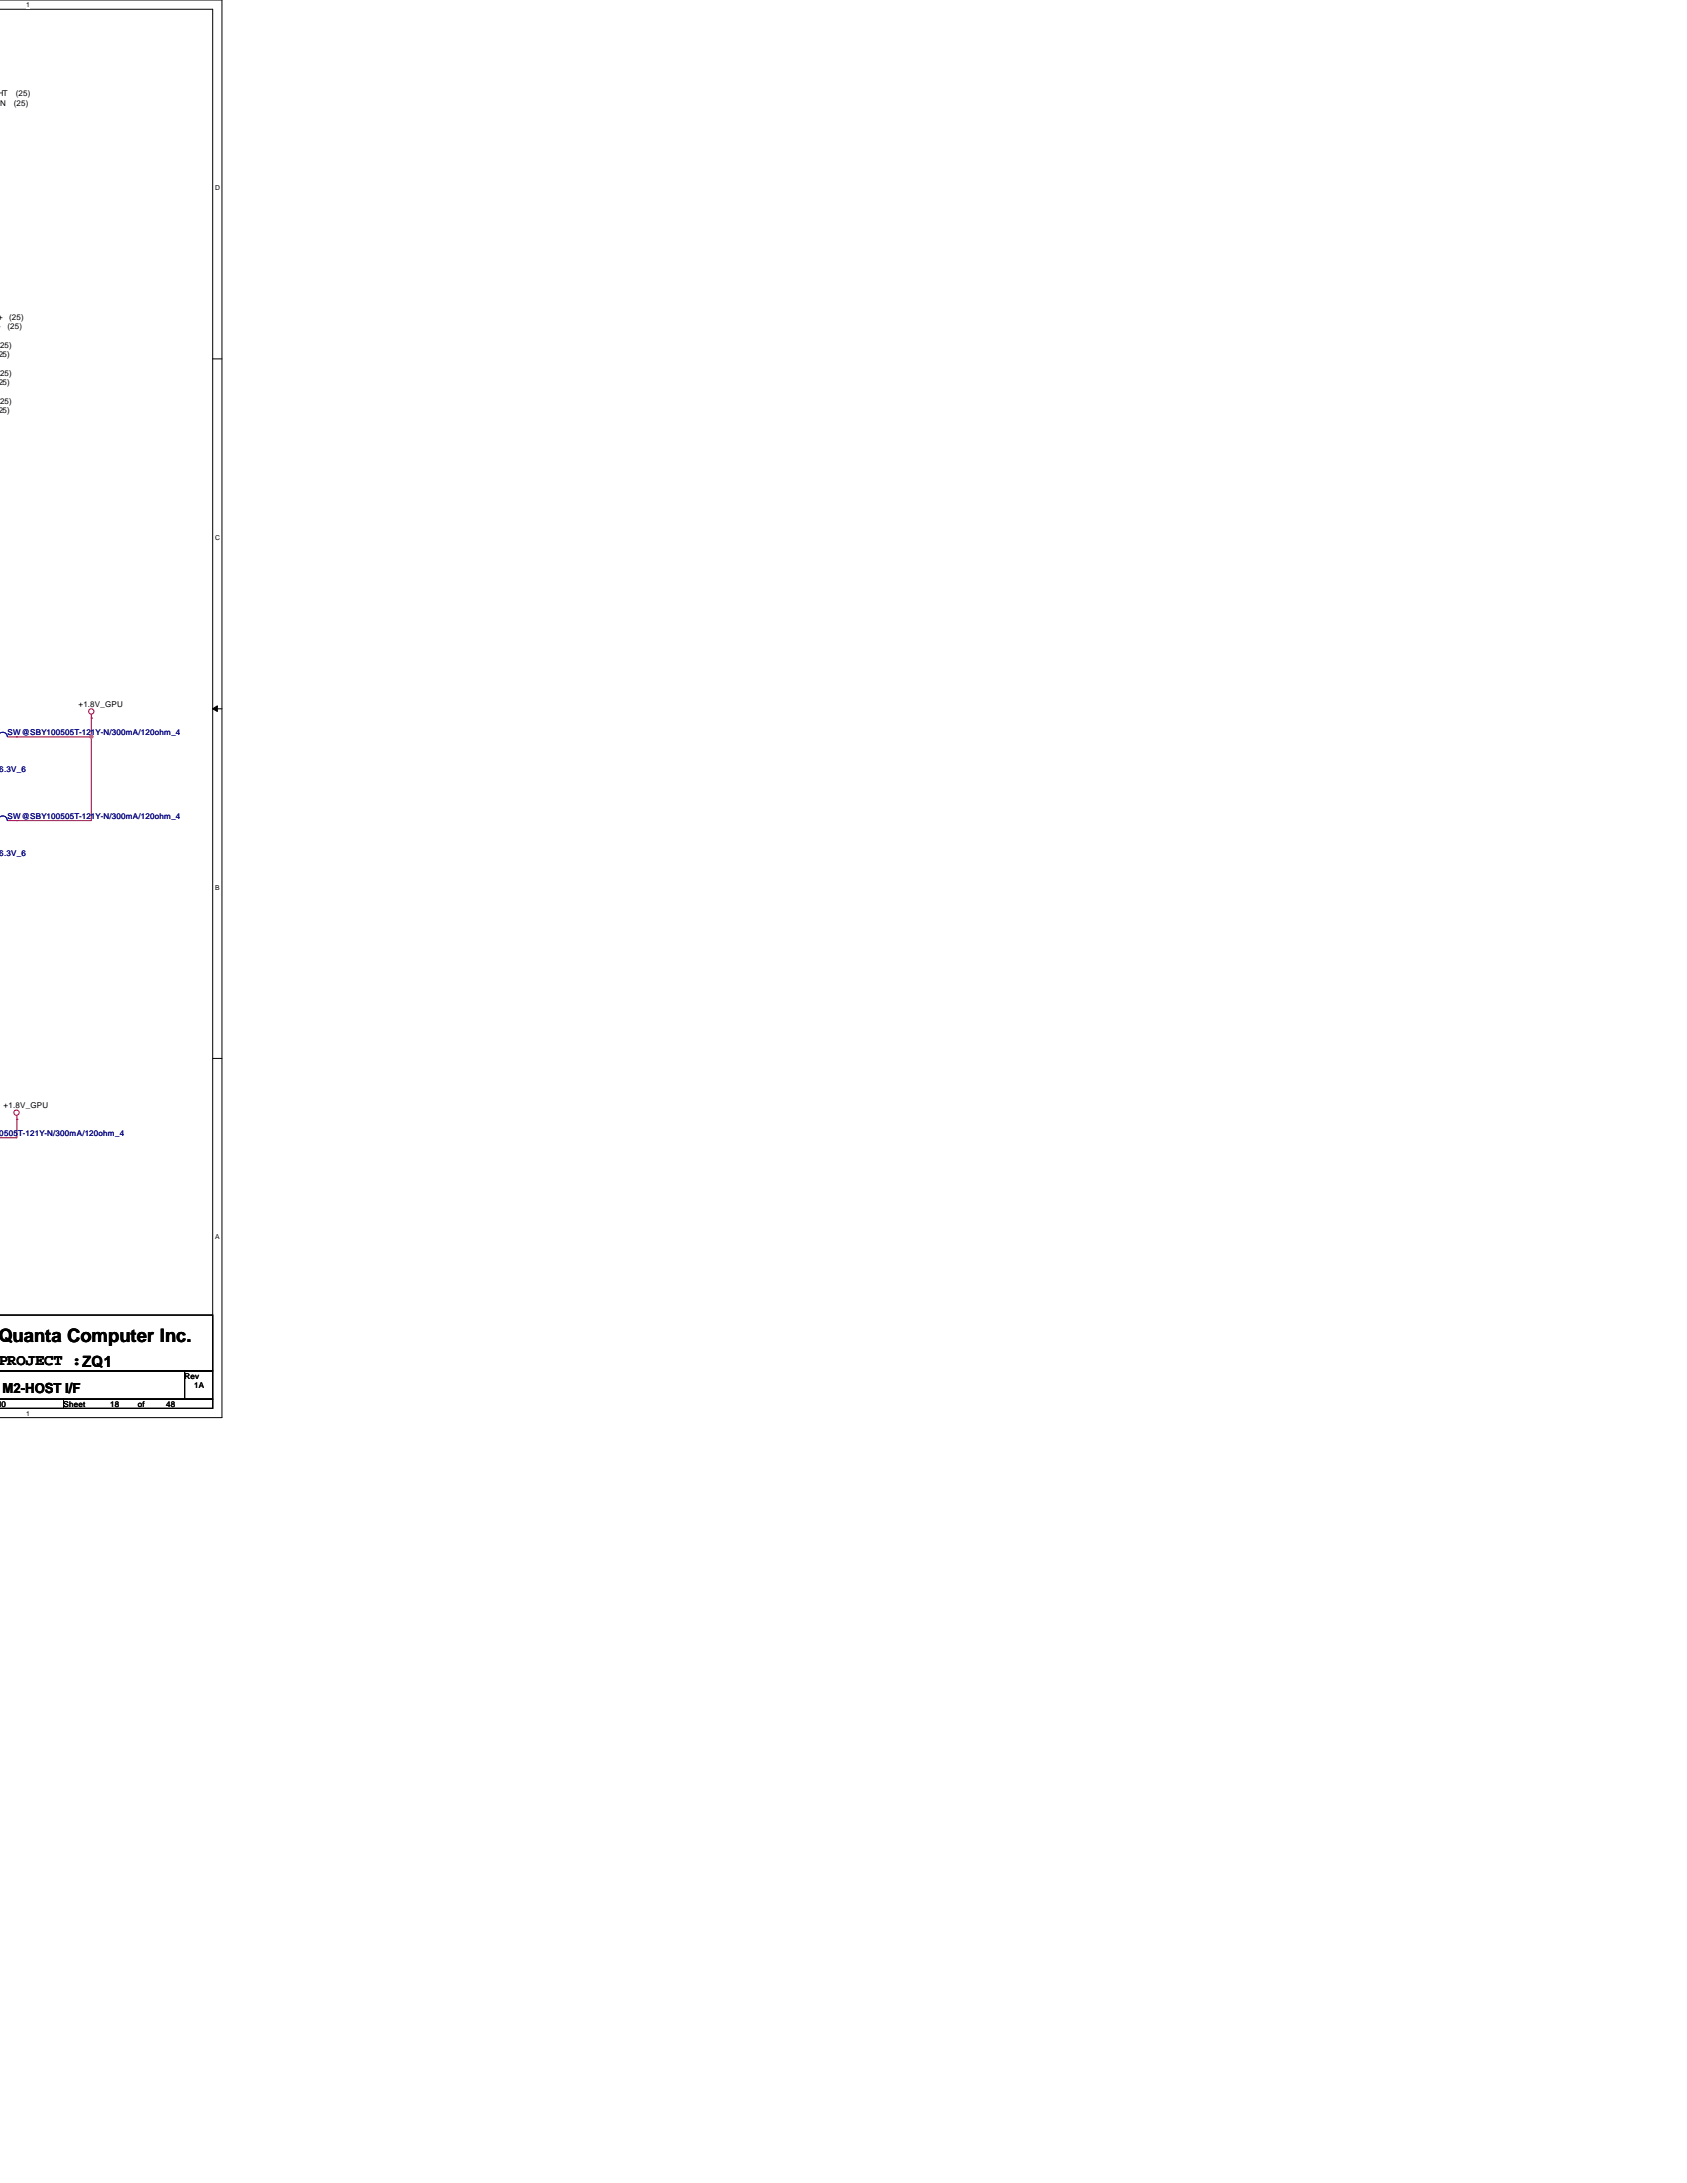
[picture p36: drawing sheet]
<svg xmlns="http://www.w3.org/2000/svg" width="216mm" height="279mm" viewBox="0 0 216 279" stroke-linecap="round" stroke-linejoin="round" font-family="sans-serif">
<defs><g id="words">
<text font-size="2.4" x="-.3" y="171.7">Quanta Computer Inc.</text>
<text font-size="2" x="-.3" y="174.8">PROJECT :ZQ1</text>
<text font-size="1.8" x=".3" y="178.3">M2-HOST I/F</text>
<g font-size="1">
<text x="-.7" y="13.5">EN</text>
<text x="-.4" y="12.3">HT</text>
<text x="1.8" y="13.5">(25)</text>
<text x="2" y="12.3">(25)</text>
<text x="-.8" y="41">T+</text>
<text x="1.2" y="41">(25)</text>
<text x="-.8" y="42.2">T-</text>
<text x="-.6" y="45.7">(25)</text>
<text x="-.3" y="44.5">(25)</text>
<text x="1" y="42.2">(25)</text>
<text x="-.6" y="49.3">(25)</text>
<text x="-.6" y="52.9">(25)</text>
<text x="-.3" y="48.1">(25)</text>
<text x="-.3" y="51.7">(25)</text>
<text x="10" y="90.5">+1.8V_GPU</text>
<text x=".5" y="141.8">+1.8V_GPU</text>
<text x="23.6" y="176.4">Rev</text>
<text x="24.8" y="177.6">1A</text>
<text x="-1" y="180">010</text>
<text x="8.1" y="180">Sheet</text>
<text x="14.1" y="180">18</text>
<text x="17.7" y="180">of</text>
<text x="21.3" y="180">48</text>
</g>
<g font-size="1" fill="#000080">
<text x="1" y="94.1">SW@SBY100505T-121Y-N/300mA/120ohm_4</text>
<text x="-.9" y="98.8">u/6.3V_6</text>
<text x="1" y="104.8">SW@SBY100505T-121Y-N/300mA/120ohm_4</text>
<text x="-.9" y="109.6">u/6.3V_6</text>
<text x="-.6" y="145.4">00505T-121Y-N/300mA/120ohm_4</text>
</g>
<g font-size=".9">
<text x="3.3" y=".9">1</text>
<text x="27.5" y="24.3">D</text>
<text x="27.5" y="69.1">C</text>
<text x="27.5" y="113.9">B</text>
<text x="27.5" y="158.6">A</text>
<text x="3.3" y="181.2">1</text>
</g>
</g></defs>
<path d="M-.1 0h28.5v181.4h-28.5M-.1 1.2h27.3v179.1h-27.3" fill="none" stroke="#000" stroke-width=".13"/>
<g fill="#fff">
<path d="M3.3 .1h.5v1h-.5z"/>
<path d="M3.3 180.4h.5v1h-.5z"/>
<path d="M27.5 23.5h.6v1h-.6z"/>
<path d="M27.5 68.3h.6v1h-.6z"/>
</g>
<path d="M27.2 45.9h1.2" fill="none" stroke="#000" stroke-width=".13"/>
<path d="M27.5 113.1h.6v.9h-.6z" fill="#fff"/>
<path d="M27.2 90.7l.6-.4v.8zM27.2 90.7h1.2" fill="none" stroke="#000" stroke-width=".13"/>
<path d="M27.2 90.7l.6-.4v.8z" fill="#000"/>
<path d="M27.5 157.8h.6v1h-.6z" fill="#fff"/>
<path d="M27.2 135.5h1.2" fill="none" stroke="#000" stroke-width=".13"/>
<path d="M11.7 91.9h.1M11.7 94.3h.1M11.7 91.9v13.1h-9.5M2.2 105h.1M0 145.6h2.2" fill="none" stroke="#800040" stroke-width=".13"/>
<path d="M11.5 94.1h.3l.1 .2-.1 .1-.1 .1-.2-.1z" fill-rule="evenodd" fill="#f0f"/>
<path d="M11.5 94.1h.3l.1 .2-.1 .1-.1 .1-.2-.1z" fill="none" stroke="#f0f" stroke-width=".13"/>
<path d="M2.2 94.3h.1M2.2 94.3h9.5M2.2 143.3h.1M2.2 143.3v2.3" fill="none" stroke="#800040" stroke-width=".13"/>
<g fill="none" stroke="#f00" stroke-width=".13">
<path d="M1 94.3h1.2M11.7 91.9h.1M11.7 91.4v.5M1 105h1.2M2.2 143.3h.1M2.2 142.8v.5"/>
<circle cx="11.7" cy="91.1" r=".34"/>
<circle cx="2.1" cy="142.4" r=".34"/>
</g>
<path d="M-.1 168.3h27.3v7.2h-27.3h23.7v3.6h-23.7h8.2v1.2h-8.2M8.1 179.1h19.1v1.2h-19.1zM23.6 175.5h3.6v3.6h-3.6z" fill="none" stroke="#000" stroke-width=".13"/>
<path d="M-.1 93.9l.4-.2a.56 .56 0 0 1 .6 .6M-.1 104.6l.4-.2a.56 .56 0 0 1 .6 .6" fill="none" stroke="#00f" stroke-width=".13"/>
<path d="M11.5 94.1h.3l.1 .2-.1 .1-.1 .1-.2-.1z" fill-rule="evenodd" fill="#f0f"/>
<path d="M11.5 94.1h.3l.1 .2-.1 .1-.1 .1-.2-.1z" fill="none" stroke="#f0f" stroke-width=".13"/>
<use href="#words"/>
</svg>
